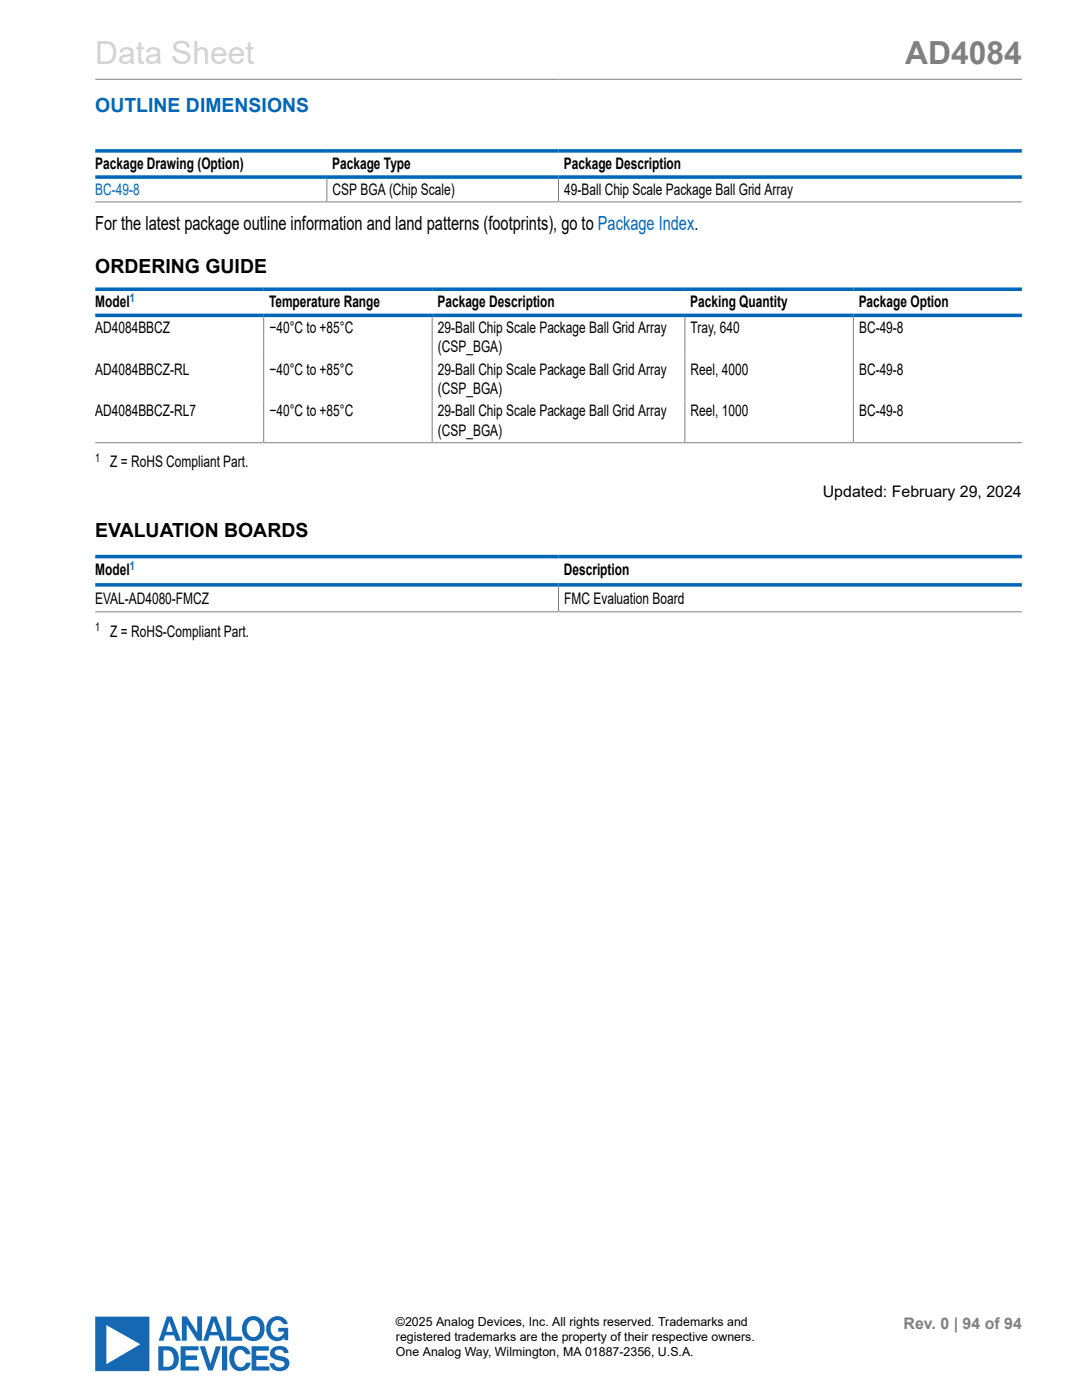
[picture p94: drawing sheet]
<svg xmlns="http://www.w3.org/2000/svg" width="216mm" height="279mm" viewBox="0 0 216 279" stroke-linecap="round" stroke-linejoin="round" font-family="sans-serif">
<defs><g id="words">
<text font-size="6.3" fill="#d3d3d3" x="19" y="12.7">Data Sheet</text>
<text font-size="6.3" fill="#808080" x="180.6" y="12.7">AD4084</text>
<text font-size="3.9" fill="#0067b8" x="19" y="22.3">OUTLINE DIMENSIONS</text>
<g font-size="3.9">
<text x="19" y="45.9">For the latest package outline information and land patterns (footprints), go to Package Index.</text>
<text x="19" y="54.4">ORDERING GUIDE</text>
<text x="19" y="107.2">EVALUATION BOARDS</text>
</g>
<g font-size="3.2">
<text x="19" y="33.6">Package Drawing (Option)</text>
<text x="66.3" y="33.6">Package Type</text>
<text x="112.5" y="33.6">Package Description</text>
<text x="66.4" y="38.9">CSP BGA (Chip Scale)</text>
<text x="112.6" y="38.9">49-Ball Chip Scale Package Ball Grid Array</text>
<text x="19" y="61.2">Model</text>
<text x="53.7" y="61.2">Temperature Range</text>
<text x="87.3" y="61.2">Package Description</text>
<text x="137.7" y="61.2">Packing Quantity</text>
<text x="171.3" y="61.2">Package Option</text>
<text x="19" y="66.5">AD4084BBCZ</text>
<text x="53.8" y="66.5">−40°C to +85°C</text>
<text x="87.4" y="66.5">29-Ball Chip Scale Package Ball Grid Array</text>
<text x="87.4" y="70.3">(CSP_BGA)</text>
<text x="137.8" y="66.5">Tray, 640</text>
<text x="171.4" y="66.5">BC-49-8</text>
<text x="19" y="74.8">AD4084BBCZ-RL</text>
<text x="53.8" y="74.8">−40°C to +85°C</text>
<text x="87.4" y="74.8">29-Ball Chip Scale Package Ball Grid Array</text>
<text x="137.8" y="74.8">Reel, 4000</text>
<text x="171.4" y="74.8">BC-49-8</text>
<text x="19" y="83.1">AD4084BBCZ-RL7</text>
<text x="53.8" y="83.1">−40°C to +85°C</text>
<text x="87.4" y="78.6">(CSP_BGA)</text>
<text x="87.4" y="83.1">29-Ball Chip Scale Package Ball Grid Array</text>
<text x="137.8" y="83.1">Reel, 1000</text>
<text x="171.4" y="83.1">BC-49-8</text>
<text x="87.4" y="86.9">(CSP_BGA)</text>
<text x="22" y="93.3">Z = RoHS Compliant Part.</text>
<text x="164.2" y="99.2">Updated: February 29, 2024</text>
<text x="19" y="114.8">Model</text>
<text x="112.5" y="114.8">Description</text>
<text x="19" y="120.5">EVAL-AD4080-FMCZ</text>
<text x="112.6" y="120.5">FMC Evaluation Board</text>
<text x="22" y="127">Z = RoHS-Compliant Part.</text>
</g>
<text font-size="3.2" fill="#0067b8" x="19" y="38.9">BC-49-8</text>
<text font-size="3.2" fill="#808080" x="180.3" y="265.2">Rev. 0 | 94 of 94</text>
<g font-size="2.5">
<text x="79" y="264.6">©2025 Analog Devices, Inc. All rights reserved. Trademarks and</text>
<text x="79" y="267.6">registered trademarks are the property of their respective owners.</text>
<text x="79" y="270.5">One Analog Way, Wilmington, MA 01887-2356, U.S.A.</text>
</g>
<g font-size="2.4" fill="#0067b8">
<text x="25.9" y="60.2">1</text>
<text x="25.9" y="113.8">1</text>
</g>
<g font-size="2.4">
<text x="19" y="92.2">1</text>
<text x="19" y="126">1</text>
</g>
</g></defs>
<path d="M19 15.8h184.9" fill="none" stroke="#808080" stroke-width=".2"/>
<path d="M19 262.8h10.8v10.8h-10.8zM21.2 264.5v7.8l6.8-4zM31.6 268.7a3.8 3.8 0 0 1 3.3 .5 2.69 2.69 0 0 1-.3 4.1l-1.1 .2h-1.9zM33.3 262.7h1l1.8 4.9h-1l-.4-1.1h-1.7l-.4 1.1h-.9zM32.6 269.5v3.3a1.65 1.65 0 0 0 1.8-.6 1.65 1.65 0 0 0 .1-1.9 1.49 1.49 0 0 0-1.9-.8zM33.8 263.7l-.6 2.1h1.2zM36 268.7h3.6v.8h-2.6v1h2.3v.9h-2.3v1.3h2.7v.8h-3.7zM36.3 262.7h1l2 3.3v-3.3h1v4.9h-.9l-2.1-3.3v3.3h-1zM39.9 268.7h1l1.1 3.5 1.1-3.5h.9l-1.6 4.8h-.9zM42.2 262.7h1l1.8 4.9h-1l-.4-1.1h-1.8l-.3 1.1h-1zM42.7 263.7l-.6 2.1h1.2zM44.3 268.7h1v4.8h-1zM45.2 262.7h1v4.1h2.1v.8h-3.1zM46.5 269.1a2.15 2.15 0 0 1 3.5 1.2h-.9a1.14 1.14 0 0 0-1.2-.9 1.14 1.14 0 0 0-1.1 1 2.18 2.18 0 0 0 .7 2.3 1.08 1.08 0 0 0 1.6-.7h.9a2.12 2.12 0 0 1-2.1 1.7 2.12 2.12 0 0 1-2-1.8 2.8 2.8 0 0 1 .6-2.8zM49.2 263.1a2.35 2.35 0 0 1 2.8 .1 2.35 2.35 0 0 1 .7 2.7 2.29 2.29 0 0 1-2.7 1.7 2.29 2.29 0 0 1-1.7-2.8l.5-1.3zM49.6 264a1.79 1.79 0 0 0 .9 2.8 1.73 1.73 0 0 0 1.4-1.6 1.73 1.73 0 0 0-1.3-1.7l-.6 .1zM50.2 268.7h3.4v.9h-2.5v1h2.3v.8h-2.3v1.3h2.7v.8h-3.6zM53.9 263.2a2.07 2.07 0 0 1 3.5 1.1h-.8a1.32 1.32 0 0 0-1.6-.8 1.32 1.32 0 0 0-1 1.4 1.47 1.47 0 0 0 .5 1.6 1.47 1.47 0 0 0 1.7 .1l.4-.5 .1-.3h-1.2v-.8h2v2.5h-.8v-.5a2.13 2.13 0 0 1-2.5 .4 2.13 2.13 0 0 1-1.1-2.2l.4-1.4zM54.4 269.1a1.9 1.9 0 0 1 3.2 .9h-.9a.99 .99 0 0 0-.9-.7 .99 .99 0 0 0-1 .6 .85 .85 0 0 0 1 .7 1.63 1.63 0 0 1 1.9 1.9 2.13 2.13 0 0 1-3.8 0l-.1-.4h.9a1.06 1.06 0 0 0 1 .9 1.06 1.06 0 0 0 1.1-.8 .93 .93 0 0 0-1-.7l-.4-.1a1.4 1.4 0 0 1-1.3-2z" fill="#1668b3"/>
<path d="M19 30.1h184.9M19 35.3h184.9M19 57.7h184.9M19 62.9h184.9M19 111.1h184.9M19 116.7h184.9" fill="none" stroke="#0067b8" stroke-width=".71"/>
<path d="M65.2 35.7v4.5M111.5 35.7v4.5M19 40.3h184.9M52.6 63.3v25M86.2 63.3v25M136.7 63.3v25M170.3 63.3v25M19 88.4h184.9M111.5 117.1v4.9M19 122.1h184.9" fill="none" stroke="#808080" stroke-width=".2"/>
<use href="#words"/>
</svg>
